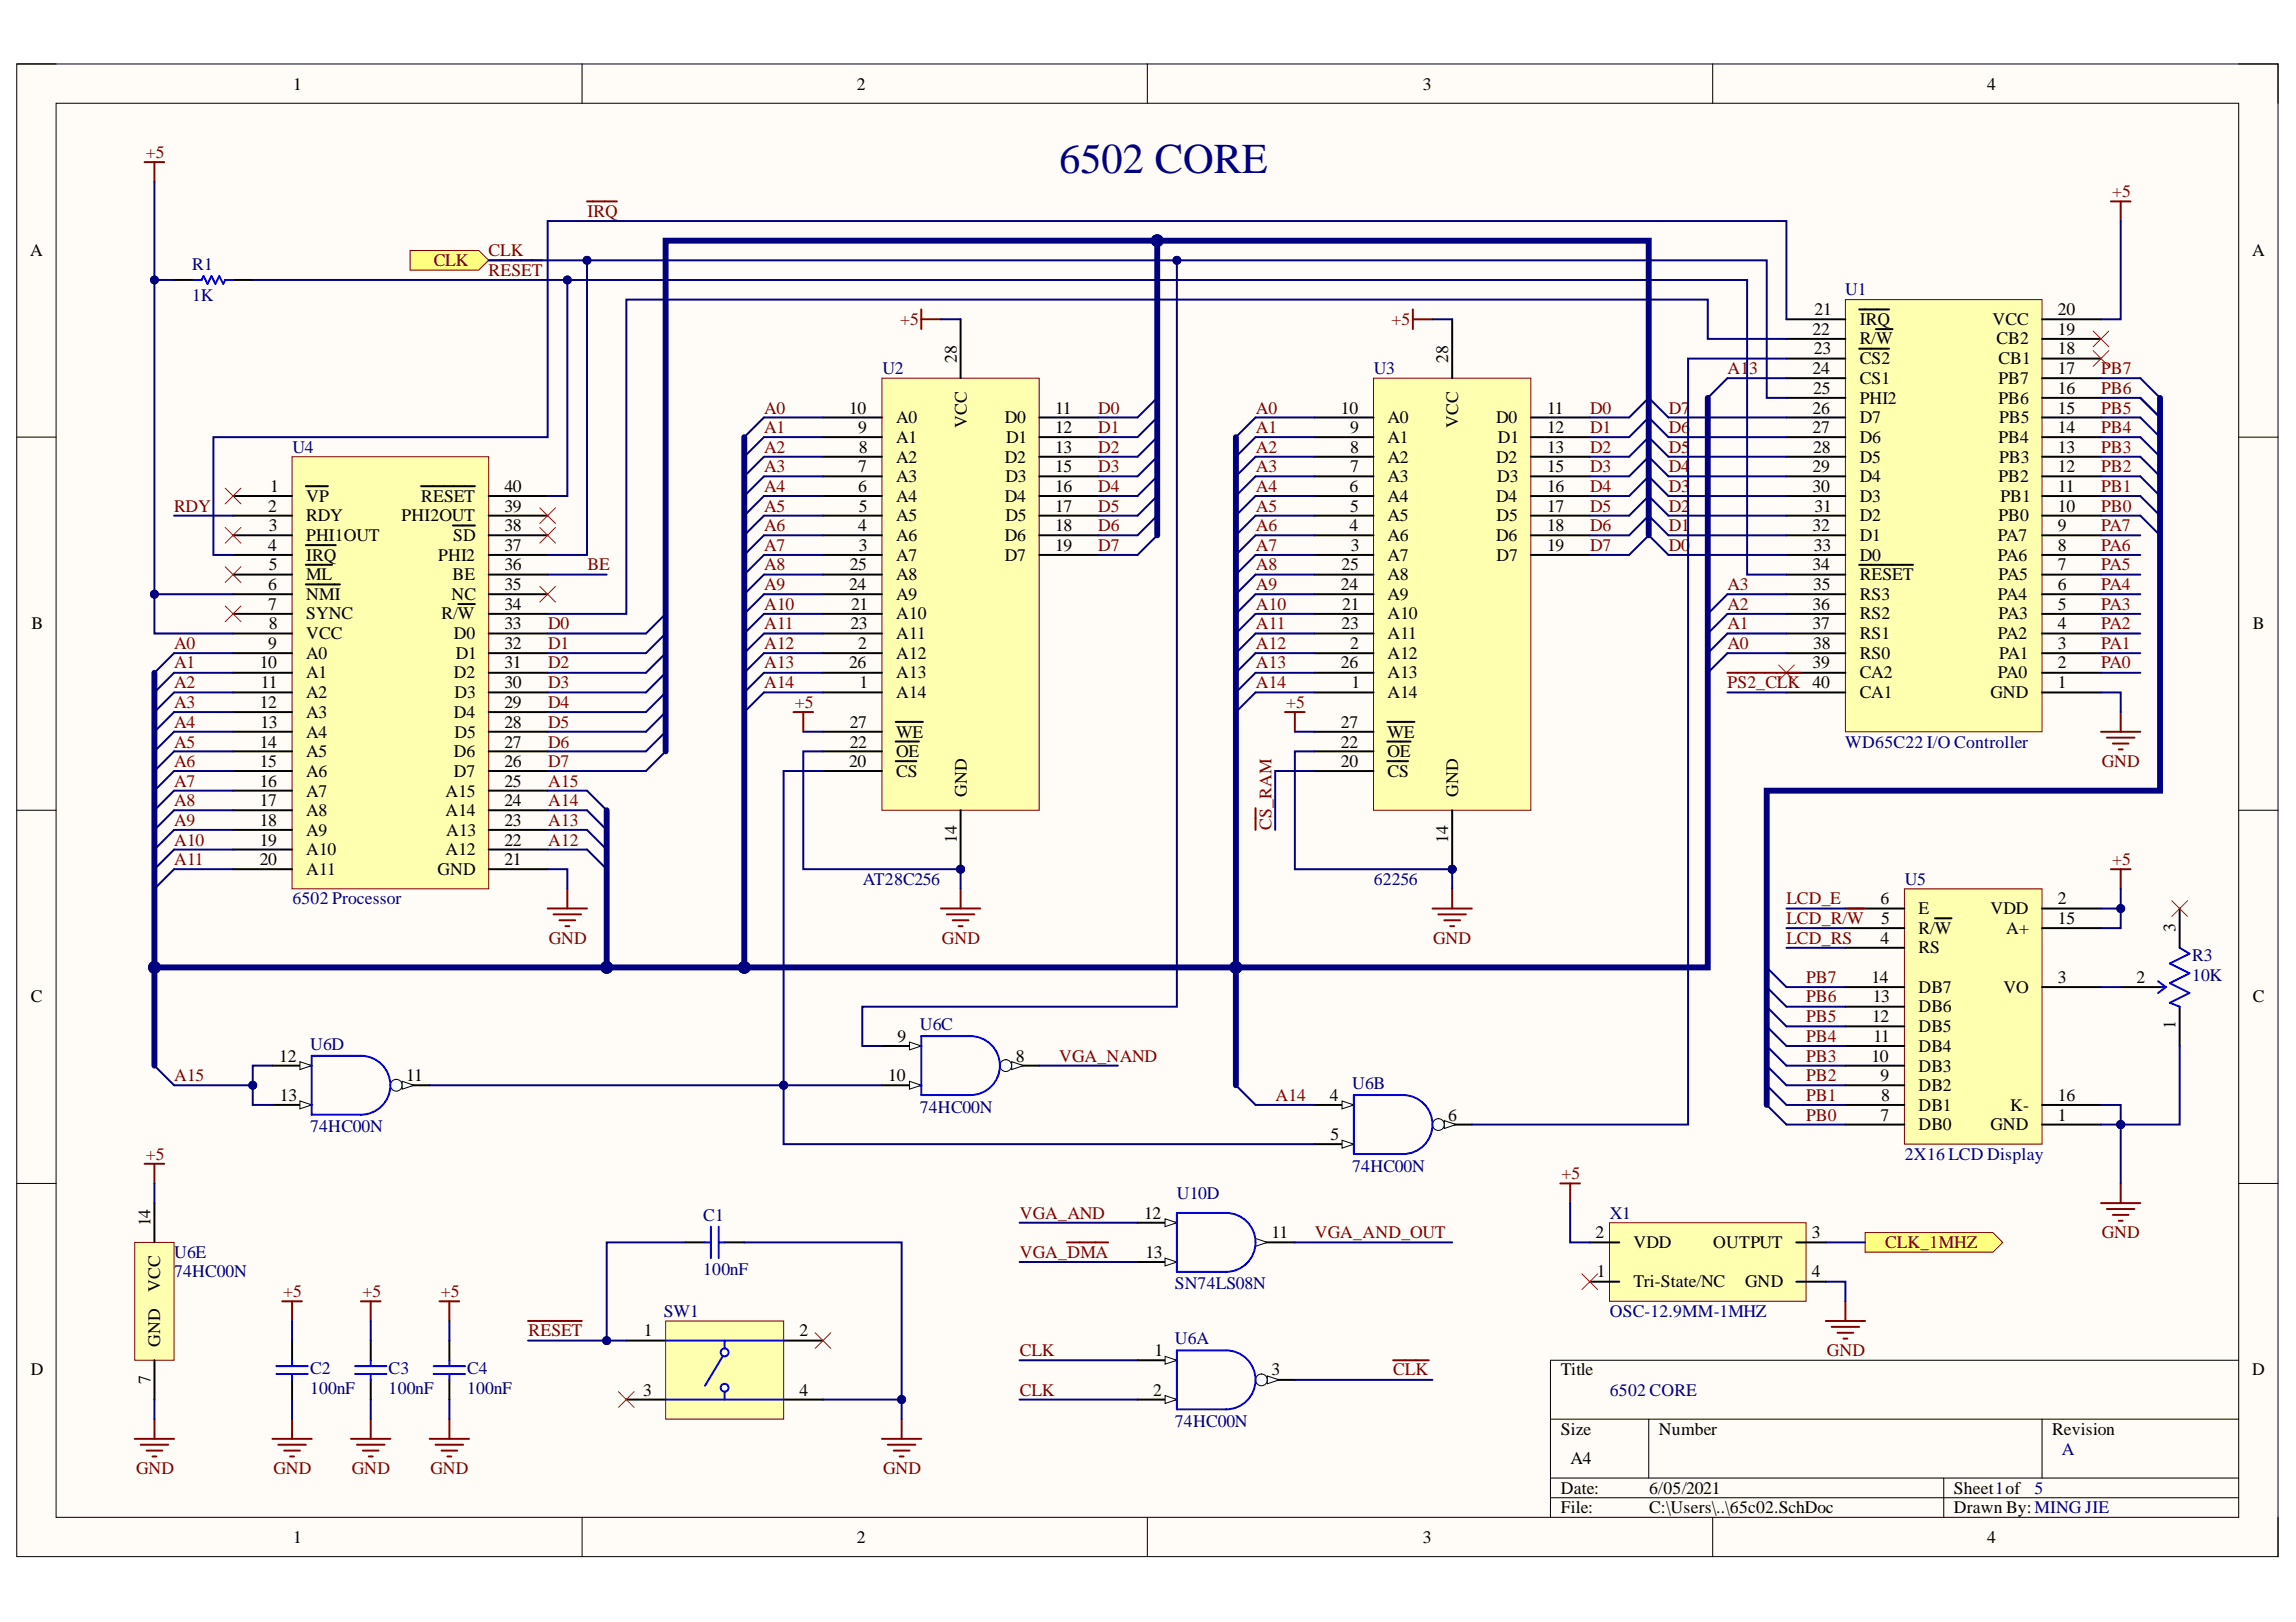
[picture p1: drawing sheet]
<svg xmlns="http://www.w3.org/2000/svg" width="297mm" height="210mm" viewBox="0 0 297 210" stroke-linecap="round" stroke-linejoin="round" font-family="sans-serif">
<defs><g id="words">
<text font-size="5.5" fill="#000080" x="137" y="22.3">6502 CORE</text>
<g font-size="2.3">
<text x="37.9" y="11.6">1</text>
<text x="110.9" y="11.6">2</text>
<text x="184.1" y="11.6">3</text>
<text x="257.1" y="11.6">4</text>
<text x="3.9" y="33.1">A</text>
<text x="291.4" y="33.1">A</text>
<text x="234.8" y="40.8">21</text>
<text x="266.2" y="40.8">20</text>
<text x="123.8" y="46.9" transform="rotate(-90 123.8 46.9)">28</text>
<text x="187.4" y="46.9" transform="rotate(-90 187.4 46.9)">28</text>
<text x="234.5" y="43.3">22</text>
<text x="234.7" y="45.8">23</text>
<text x="240.6" y="42">IRQ</text>
<text x="240.6" y="44.6">R/W</text>
<text x="240.6" y="47.1">CS2</text>
<text x="257.8" y="42">VCC</text>
<text x="258.3" y="44.6">CB2</text>
<text x="258.5" y="47.1">CB1</text>
<text x="266.2" y="45.8">18</text>
<text x="266.2" y="43.3">19</text>
<text x="109.8" y="53.5">10</text>
<text x="136.5" y="53.5">11</text>
<text x="173.5" y="53.5">10</text>
<text x="200.1" y="53.5">11</text>
<text x="234.5" y="48.4">24</text>
<text x="234.5" y="53.5">26</text>
<text x="234.6" y="51">25</text>
<text x="240.6" y="49.7">CS1</text>
<text x="240.6" y="52.3">PHI2</text>
<text x="258.5" y="52.3">PB6</text>
<text x="258.5" y="49.7">PB7</text>
<text x="266.2" y="53.5">15</text>
<text x="266.2" y="51">16</text>
<text x="266.2" y="48.4">17</text>
<text x="111" y="56.1">9</text>
<text x="111.1" y="58.6">8</text>
<text x="115.9" y="59.9">A2</text>
<text x="115.9" y="57.3">A1</text>
<text x="115.9" y="54.8">A0</text>
<text x="125.1" y="55.4" transform="rotate(-90 125.1 55.4)">VCC</text>
<text x="130" y="54.8">D0</text>
<text x="130" y="59.9">D2</text>
<text x="130.2" y="57.3">D1</text>
<text x="136.5" y="56.1">12</text>
<text x="136.5" y="58.6">13</text>
<text x="174.7" y="58.6">8</text>
<text x="174.7" y="56.1">9</text>
<text x="179.5" y="59.9">A2</text>
<text x="179.5" y="57.3">A1</text>
<text x="179.5" y="54.8">A0</text>
<text x="188.6" y="55.4" transform="rotate(-90 188.6 55.4)">VCC</text>
<text x="193.5" y="54.8">D0</text>
<text x="193.5" y="59.9">D2</text>
<text x="193.8" y="57.3">D1</text>
<text x="200.1" y="56.1">12</text>
<text x="200.1" y="58.6">13</text>
<text x="234.5" y="56.1">27</text>
<text x="234.6" y="58.6">28</text>
<text x="240.6" y="54.8">D7</text>
<text x="240.6" y="57.3">D6</text>
<text x="240.6" y="59.9">D5</text>
<text x="258.5" y="57.3">PB4</text>
<text x="258.6" y="59.9">PB3</text>
<text x="258.6" y="54.8">PB5</text>
<text x="266.2" y="58.6">13</text>
<text x="266.2" y="56.1">14</text>
<text x="35" y="63.7">1</text>
<text x="39.6" y="64.9">VP</text>
<text x="54.5" y="64.9">RESET</text>
<text x="65.2" y="63.7">40</text>
<text x="111" y="63.7">6</text>
<text x="111" y="61.1">7</text>
<text x="115.9" y="64.9">A4</text>
<text x="115.9" y="62.4">A3</text>
<text x="130" y="64.9">D4</text>
<text x="130.1" y="62.4">D3</text>
<text x="136.5" y="61.1">15</text>
<text x="136.5" y="63.7">16</text>
<text x="174.6" y="63.7">6</text>
<text x="174.7" y="61.1">7</text>
<text x="179.5" y="64.9">A4</text>
<text x="179.5" y="62.4">A3</text>
<text x="193.5" y="64.9">D4</text>
<text x="193.7" y="62.4">D3</text>
<text x="200.1" y="61.1">15</text>
<text x="200.1" y="63.7">16</text>
<text x="234.5" y="61.1">29</text>
<text x="234.5" y="63.7">30</text>
<text x="240.6" y="62.4">D4</text>
<text x="240.6" y="64.9">D3</text>
<text x="258.5" y="62.4">PB2</text>
<text x="258.8" y="64.9">PB1</text>
<text x="266.2" y="63.7">11</text>
<text x="266.2" y="61.1">12</text>
<text x="34.7" y="66.2">2</text>
<text x="34.7" y="71.3">4</text>
<text x="34.8" y="68.7">3</text>
<text x="39.6" y="67.5">RDY</text>
<text x="39.6" y="70">PHI1OUT</text>
<text x="52" y="67.5">PHI2OUT</text>
<text x="58.6" y="70">SD</text>
<text x="65.2" y="71.3">37</text>
<text x="65.2" y="68.7">38</text>
<text x="65.2" y="66.2">39</text>
<text x="111" y="68.7">4</text>
<text x="111.1" y="71.3">3</text>
<text x="111.1" y="66.2">5</text>
<text x="115.9" y="70">A6</text>
<text x="115.9" y="67.5">A5</text>
<text x="130" y="70">D6</text>
<text x="130.1" y="67.5">D5</text>
<text x="136.5" y="66.2">17</text>
<text x="136.5" y="68.7">18</text>
<text x="136.5" y="71.3">19</text>
<text x="174.6" y="68.7">4</text>
<text x="174.7" y="66.2">5</text>
<text x="174.8" y="71.3">3</text>
<text x="179.5" y="70">A6</text>
<text x="179.5" y="67.5">A5</text>
<text x="193.5" y="70">D6</text>
<text x="193.6" y="67.5">D5</text>
<text x="200.1" y="66.2">17</text>
<text x="200.1" y="68.7">18</text>
<text x="200.1" y="71.3">19</text>
<text x="234.5" y="68.7">32</text>
<text x="234.7" y="71.3">33</text>
<text x="234.8" y="66.2">31</text>
<text x="240.6" y="67.5">D2</text>
<text x="240.6" y="70">D1</text>
<text x="258.5" y="70">PA7</text>
<text x="258.5" y="67.5">PB0</text>
<text x="266.2" y="71.3">8</text>
<text x="266.2" y="68.7">9</text>
<text x="266.2" y="66.2">10</text>
<text x="34.7" y="76.4">6</text>
<text x="34.8" y="73.8">5</text>
<text x="39.6" y="72.6">IRQ</text>
<text x="39.6" y="75.1">ML</text>
<text x="39.6" y="77.6">NMI</text>
<text x="56.7" y="72.6">PHI2</text>
<text x="58.4" y="77.6">NC</text>
<text x="58.6" y="75.1">BE</text>
<text x="65.2" y="76.4">35</text>
<text x="65.2" y="73.8">36</text>
<text x="109.8" y="76.4">24</text>
<text x="109.9" y="73.8">25</text>
<text x="115.9" y="72.6">A7</text>
<text x="115.9" y="77.6">A9</text>
<text x="115.9" y="75.1">A8</text>
<text x="130" y="72.6">D7</text>
<text x="173.5" y="76.4">24</text>
<text x="173.6" y="73.8">25</text>
<text x="179.5" y="72.6">A7</text>
<text x="179.5" y="77.6">A9</text>
<text x="179.5" y="75.1">A8</text>
<text x="193.6" y="72.6">D7</text>
<text x="234.5" y="73.8">34</text>
<text x="234.6" y="76.4">35</text>
<text x="240.6" y="72.6">D0</text>
<text x="240.6" y="75.1">RESET</text>
<text x="240.6" y="77.6">RS3</text>
<text x="258.5" y="77.6">PA4</text>
<text x="258.5" y="72.6">PA6</text>
<text x="258.5" y="75.1">PA5</text>
<text x="266.2" y="76.4">6</text>
<text x="266.2" y="73.8">7</text>
<text x="4.1" y="81.4">B</text>
<text x="34.7" y="78.9">7</text>
<text x="34.7" y="84">9</text>
<text x="34.8" y="81.4">8</text>
<text x="39.6" y="80.2">SYNC</text>
<text x="39.6" y="82.7">VCC</text>
<text x="57.1" y="80.2">R/W</text>
<text x="58.7" y="82.7">D0</text>
<text x="65.2" y="84">32</text>
<text x="65.2" y="81.4">33</text>
<text x="65.2" y="78.9">34</text>
<text x="110" y="81.4">23</text>
<text x="110.1" y="78.9">21</text>
<text x="111" y="84">2</text>
<text x="115.9" y="80.2">A10</text>
<text x="115.9" y="82.7">A11</text>
<text x="173.6" y="81.4">23</text>
<text x="173.7" y="78.9">21</text>
<text x="174.7" y="84">2</text>
<text x="179.5" y="80.2">A10</text>
<text x="179.5" y="82.7">A11</text>
<text x="234.5" y="78.9">36</text>
<text x="234.5" y="81.4">37</text>
<text x="234.6" y="84">38</text>
<text x="240.6" y="80.2">RS2</text>
<text x="240.6" y="82.7">RS1</text>
<text x="258.5" y="82.7">PA2</text>
<text x="258.5" y="80.2">PA3</text>
<text x="266.2" y="84">3</text>
<text x="266.2" y="81.4">4</text>
<text x="266.2" y="78.9">5</text>
<text x="291.5" y="81.4">B</text>
<text x="33.6" y="86.5">10</text>
<text x="33.8" y="89">11</text>
<text x="39.6" y="85.2">A0</text>
<text x="39.6" y="87.8">A1</text>
<text x="58.7" y="87.8">D2</text>
<text x="59" y="85.2">D1</text>
<text x="65.2" y="89">30</text>
<text x="65.2" y="86.5">31</text>
<text x="109.8" y="86.5">26</text>
<text x="111.2" y="89">1</text>
<text x="115.9" y="85.2">A12</text>
<text x="115.9" y="87.8">A13</text>
<text x="173.5" y="86.5">26</text>
<text x="174.8" y="89">1</text>
<text x="179.5" y="85.2">A12</text>
<text x="179.5" y="87.8">A13</text>
<text x="234.5" y="86.5">39</text>
<text x="240.6" y="85.2">RS0</text>
<text x="240.6" y="87.8">CA2</text>
<text x="258.5" y="87.8">PA0</text>
<text x="258.6" y="85.2">PA1</text>
<text x="266.2" y="89">1</text>
<text x="266.2" y="86.5">2</text>
<text x="33.6" y="91.6">12</text>
<text x="33.7" y="94.2">13</text>
<text x="39.6" y="90.3">A2</text>
<text x="39.6" y="92.9">A3</text>
<text x="39.6" y="95.5">A4</text>
<text x="58.7" y="92.9">D4</text>
<text x="58.8" y="95.5">D5</text>
<text x="58.8" y="90.3">D3</text>
<text x="65.2" y="94.2">28</text>
<text x="65.2" y="91.6">29</text>
<text x="109.9" y="94.2">27</text>
<text x="115.9" y="90.3">A14</text>
<text x="115.9" y="95.5">WE</text>
<text x="173.5" y="94.2">27</text>
<text x="179.5" y="90.3">A14</text>
<text x="179.5" y="95.5">WE</text>
<text x="240.6" y="90.3">CA1</text>
<text x="257.5" y="90.3">GND</text>
<text x="33.6" y="96.7">14</text>
<text x="33.6" y="99.3">15</text>
<text x="33.6" y="101.8">16</text>
<text x="39.6" y="98">A5</text>
<text x="39.6" y="100.5">A6</text>
<text x="58.7" y="100.5">D7</text>
<text x="58.7" y="98">D6</text>
<text x="65.2" y="101.8">25</text>
<text x="65.2" y="99.3">26</text>
<text x="65.2" y="96.7">27</text>
<text x="109.8" y="99.3">20</text>
<text x="109.9" y="96.7">22</text>
<text x="115.9" y="100.5">CS</text>
<text x="115.9" y="98">OE</text>
<text x="173.5" y="99.3">20</text>
<text x="173.5" y="96.7">22</text>
<text x="179.5" y="100.5">CS</text>
<text x="179.5" y="98">OE</text>
<text x="33.6" y="104.3">17</text>
<text x="33.6" y="106.9">18</text>
<text x="39.6" y="103.1">A7</text>
<text x="39.6" y="105.6">A8</text>
<text x="57.6" y="105.6">A14</text>
<text x="57.6" y="103.1">A15</text>
<text x="65.2" y="106.9">23</text>
<text x="65.2" y="104.3">24</text>
<text x="125.1" y="103.1" transform="rotate(-90 125.1 103.1)">GND</text>
<text x="188.6" y="103.1" transform="rotate(-90 188.6 103.1)">GND</text>
<text x="33.6" y="109.4">19</text>
<text x="33.6" y="112">20</text>
<text x="39.6" y="108.2">A9</text>
<text x="39.6" y="110.7">A10</text>
<text x="39.6" y="113.2">A11</text>
<text x="56.6" y="113.2">GND</text>
<text x="57.6" y="110.7">A12</text>
<text x="57.7" y="108.2">A13</text>
<text x="65.2" y="112">21</text>
<text x="65.2" y="109.4">22</text>
<text x="123.8" y="109.1" transform="rotate(-90 123.8 109.1)">14</text>
<text x="187.4" y="109.1" transform="rotate(-90 187.4 109.1)">14</text>
<text x="243.3" y="117">6</text>
<text x="243.4" y="119.6">5</text>
<text x="248.2" y="118.3">E</text>
<text x="257.5" y="118.3">VDD</text>
<text x="266.2" y="117">2</text>
<text x="266.2" y="119.6">15</text>
<text x="243.3" y="122.1">4</text>
<text x="248.2" y="123.4">RS</text>
<text x="248.2" y="120.8">R/W</text>
<text x="259.6" y="120.8">A+</text>
<text x="281.5" y="120.6" transform="rotate(-90 281.5 120.6)">3</text>
<text x="4" y="129.7">C</text>
<text x="242.1" y="127.2">14</text>
<text x="242.3" y="129.7">13</text>
<text x="248.2" y="131">DB6</text>
<text x="248.2" y="128.4">DB7</text>
<text x="259.2" y="128.4">VO</text>
<text x="266.2" y="127.2">3</text>
<text x="276.4" y="127.2">2</text>
<text x="291.5" y="129.7">C</text>
<text x="36.1" y="137.4">12</text>
<text x="116.1" y="134.8">9</text>
<text x="131.4" y="137.4">8</text>
<text x="242.1" y="137.4">10</text>
<text x="242.2" y="132.3">12</text>
<text x="242.4" y="134.8">11</text>
<text x="248.2" y="136.1">DB4</text>
<text x="248.2" y="133.5">DB5</text>
<text x="281.5" y="133.2" transform="rotate(-90 281.5 133.2)">1</text>
<text x="36.2" y="142.5">13</text>
<text x="52.6" y="139.9">11</text>
<text x="114.9" y="139.9">10</text>
<text x="172" y="142.5">4</text>
<text x="243.3" y="139.9">9</text>
<text x="243.4" y="142.5">8</text>
<text x="248.2" y="143.8">DB1</text>
<text x="248.2" y="141.2">DB2</text>
<text x="248.2" y="138.7">DB3</text>
<text x="260.1" y="143.8">K-</text>
<text x="266.2" y="142.5">16</text>
<text x="172.1" y="147.6">5</text>
<text x="187.4" y="145">6</text>
<text x="243.3" y="145">7</text>
<text x="248.2" y="146.3">DB0</text>
<text x="257.5" y="146.3">GND</text>
<text x="266.2" y="145">1</text>
<text x="19.5" y="158.7" transform="rotate(-90 19.5 158.7)">14</text>
<text x="148" y="157.7">12</text>
<text x="164.5" y="160.2">11</text>
<text x="206.4" y="160.2">2</text>
<text x="211.3" y="161.5">VDD</text>
<text x="221.6" y="161.5">OUTPUT</text>
<text x="234.4" y="160.2">3</text>
<text x="20.7" y="167.2" transform="rotate(-90 20.7 167.2)">VCC</text>
<text x="148.2" y="162.8">13</text>
<text x="206.6" y="165.3">1</text>
<text x="211.3" y="166.6">Tri-State/NC</text>
<text x="225.8" y="166.6">GND</text>
<text x="234.4" y="165.3">4</text>
<text x="83.3" y="172.9">1</text>
<text x="103.4" y="172.9">2</text>
<text x="4" y="178">D</text>
<text x="19.5" y="179.1" transform="rotate(-90 19.5 179.1)">7</text>
<text x="20.7" y="174.3" transform="rotate(-90 20.7 174.3)">GND</text>
<text x="149.4" y="175.5">1</text>
<text x="164.5" y="178">3</text>
<text x="201.9" y="178">Title</text>
<text x="291.4" y="178">D</text>
<text x="83.2" y="180.6">3</text>
<text x="103.4" y="180.6">4</text>
<text x="149.2" y="180.6">2</text>
<text x="201.9" y="185.7">Size</text>
<text x="214.6" y="185.7">Number</text>
<text x="265.5" y="185.7">Revision</text>
<text x="203.2" y="189.5">A4</text>
<text x="201.9" y="193.3">Date:</text>
<text x="201.9" y="195.8">File:</text>
<text x="213.3" y="193.3">6/05/2021</text>
<text x="213.3" y="195.8">C:\Users\..\65c02.SchDoc</text>
<text x="252.8" y="193.3">Sheet1of</text>
<text x="252.8" y="195.8">Drawn By:MING JIE</text>
<text x="37.9" y="199.6">1</text>
<text x="110.9" y="199.6">2</text>
<text x="184.1" y="199.6">3</text>
<text x="257.1" y="199.6">4</text>
</g>
<g font-size="2.3" fill="#800000">
<text x="18.9" y="20.5">+5</text>
<text x="76" y="28.1">IRQ</text>
<text x="273.3" y="25.5">+5</text>
<text x="56.1" y="34.4">CLK</text>
<text x="63.2" y="35.7">RESET</text>
<text x="63.2" y="33.1">CLK</text>
<text x="116.4" y="42">+5</text>
<text x="180" y="42">+5</text>
<text x="98.8" y="53.5">A0</text>
<text x="142.1" y="53.5">D0</text>
<text x="162.5" y="53.5">A0</text>
<text x="205.7" y="53.5">D0</text>
<text x="215.9" y="53.5">D7</text>
<text x="223.5" y="48.4">A1</text>
<text x="226.3" y="48.4">3</text>
<text x="271.8" y="48.4">PB7</text>
<text x="271.8" y="51">PB6</text>
<text x="271.8" y="53.5">PB5</text>
<text x="98.8" y="56.1">A1</text>
<text x="98.8" y="58.6">A2</text>
<text x="142.1" y="56.1">D1</text>
<text x="142.1" y="58.6">D2</text>
<text x="162.5" y="56.1">A1</text>
<text x="162.5" y="58.6">A2</text>
<text x="205.7" y="56.1">D1</text>
<text x="205.7" y="58.6">D2</text>
<text x="215.9" y="58.6">D5</text>
<text x="215.9" y="56.1">D6</text>
<text x="271.8" y="56.1">PB4</text>
<text x="271.8" y="58.6">PB3</text>
<text x="98.8" y="61.1">A3</text>
<text x="98.8" y="63.7">A4</text>
<text x="142.1" y="61.1">D3</text>
<text x="142.1" y="63.7">D4</text>
<text x="162.5" y="61.1">A3</text>
<text x="162.5" y="63.7">A4</text>
<text x="205.7" y="61.1">D3</text>
<text x="205.7" y="63.7">D4</text>
<text x="215.9" y="63.7">D3</text>
<text x="215.9" y="61.1">D4</text>
<text x="271.8" y="61.1">PB2</text>
<text x="271.8" y="63.7">PB1</text>
<text x="22.5" y="66.2">RDY</text>
<text x="98.8" y="66.2">A5</text>
<text x="98.8" y="68.7">A6</text>
<text x="98.8" y="71.3">A7</text>
<text x="142.1" y="66.2">D5</text>
<text x="142.1" y="68.7">D6</text>
<text x="142.1" y="71.3">D7</text>
<text x="162.5" y="66.2">A5</text>
<text x="162.5" y="68.7">A6</text>
<text x="162.5" y="71.3">A7</text>
<text x="205.7" y="66.2">D5</text>
<text x="205.7" y="68.7">D6</text>
<text x="205.7" y="71.3">D7</text>
<text x="215.9" y="71.3">D0</text>
<text x="215.9" y="68.7">D1</text>
<text x="215.9" y="66.2">D2</text>
<text x="271.8" y="66.2">PB0</text>
<text x="271.8" y="71.3">PA6</text>
<text x="271.8" y="68.7">PA7</text>
<text x="76" y="73.8">BE</text>
<text x="98.8" y="73.8">A8</text>
<text x="98.8" y="76.4">A9</text>
<text x="162.5" y="73.8">A8</text>
<text x="162.5" y="76.4">A9</text>
<text x="223.5" y="76.4">A3</text>
<text x="271.8" y="76.4">PA4</text>
<text x="271.8" y="73.8">PA5</text>
<text x="22.5" y="84">A0</text>
<text x="70.9" y="81.4">D0</text>
<text x="70.9" y="84">D1</text>
<text x="98.8" y="78.9">A10</text>
<text x="98.8" y="81.4">A11</text>
<text x="98.8" y="84">A12</text>
<text x="162.5" y="78.9">A10</text>
<text x="162.5" y="81.4">A11</text>
<text x="162.5" y="84">A12</text>
<text x="223.5" y="84">A0</text>
<text x="223.5" y="81.4">A1</text>
<text x="223.5" y="78.9">A2</text>
<text x="271.8" y="78.9">PA3</text>
<text x="271.8" y="81.4">PA2</text>
<text x="271.8" y="84">PA1</text>
<text x="22.5" y="86.5">A1</text>
<text x="22.5" y="89">A2</text>
<text x="70.9" y="86.5">D2</text>
<text x="70.9" y="89">D3</text>
<text x="98.8" y="86.5">A13</text>
<text x="98.8" y="89">A14</text>
<text x="162.5" y="86.5">A13</text>
<text x="162.5" y="89">A14</text>
<text x="223.5" y="89">PS2_CLK 40</text>
<text x="271.8" y="86.5">PA0</text>
<text x="22.5" y="91.6">A3</text>
<text x="22.5" y="94.2">A4</text>
<text x="70.9" y="91.6">D4</text>
<text x="70.9" y="94.2">D5</text>
<text x="102.8" y="91.6">+5</text>
<text x="166.4" y="91.6">+5</text>
<text x="22.5" y="96.7">A5</text>
<text x="22.5" y="99.3">A6</text>
<text x="22.5" y="101.8">A7</text>
<text x="70.9" y="101.8">A15</text>
<text x="70.9" y="96.7">D6</text>
<text x="70.9" y="99.3">D7</text>
<text x="271.9" y="99.3">GND</text>
<text x="22.5" y="104.3">A8</text>
<text x="22.5" y="106.9">A9</text>
<text x="70.9" y="104.3">A14</text>
<text x="70.9" y="106.9">A13</text>
<text x="164.5" y="107.4" transform="rotate(-90 164.5 107.4)">CS_RAM</text>
<text x="22.5" y="109.4">A10</text>
<text x="22.5" y="112">A11</text>
<text x="70.9" y="109.4">A12</text>
<text x="273.3" y="112">+5</text>
<text x="231.1" y="117">LCD_E</text>
<text x="231.1" y="119.6">LCD_R/W</text>
<text x="71" y="122.1">GND</text>
<text x="121.9" y="122.1">GND</text>
<text x="185.4" y="122.1">GND</text>
<text x="231.1" y="122.1">LCD_RS</text>
<text x="233.7" y="127.2">PB7</text>
<text x="233.7" y="129.7">PB6</text>
<text x="137" y="137.4">VGA_NAND</text>
<text x="233.7" y="132.3">PB5</text>
<text x="233.7" y="134.8">PB4</text>
<text x="233.7" y="137.4">PB3</text>
<text x="22.5" y="139.9">A15</text>
<text x="165" y="142.5">A14</text>
<text x="233.7" y="139.9">PB2</text>
<text x="233.7" y="142.5">PB1</text>
<text x="233.7" y="145">PB0</text>
<text x="18.9" y="150.1">+5</text>
<text x="202" y="152.6">+5</text>
<text x="131.9" y="157.7">VGA_AND</text>
<text x="170.1" y="160.2">VGA_AND_OUT</text>
<text x="243.9" y="161.5">CLK_1MHZ</text>
<text x="271.9" y="160.2">GND</text>
<text x="36.6" y="167.9">+5</text>
<text x="46.9" y="167.9">+5</text>
<text x="57" y="167.9">+5</text>
<text x="131.9" y="162.8">VGA_DMA</text>
<text x="68.4" y="172.9">RESET</text>
<text x="131.9" y="175.5">CLK</text>
<text x="180.3" y="178">CLK</text>
<text x="236.4" y="175.5">GND</text>
<text x="131.9" y="180.6">CLK</text>
<text x="17.6" y="190.8">GND</text>
<text x="35.4" y="190.8">GND</text>
<text x="45.5" y="190.8">GND</text>
<text x="55.7" y="190.8">GND</text>
<text x="114.2" y="190.8">GND</text>
</g>
<g font-size="2.3" fill="#000080">
<text x="24.9" y="34.9">R1</text>
<text x="24.9" y="39">1K</text>
<text x="238.7" y="38.2">U1</text>
<text x="114.2" y="48.4">U2</text>
<text x="177.7" y="48.4">U3</text>
<text x="37.8" y="58.6">U4</text>
<text x="238.7" y="96.7">WD65C22 I/O Controller</text>
<text x="37.8" y="117">6502 Processor</text>
<text x="111.6" y="114.5">AT28C256</text>
<text x="177.7" y="114.5">62256</text>
<text x="246.4" y="114.5">U5</text>
<text x="283.6" y="124.4">R3</text>
<text x="283.6" y="126.9">10K</text>
<text x="40.1" y="135.9">U6D</text>
<text x="119" y="133.3">U6C</text>
<text x="174.9" y="141">U6B</text>
<text x="40.1" y="146.5">74HC00N</text>
<text x="119" y="144">74HC00N</text>
<text x="152.2" y="155.2">U10D</text>
<text x="174.9" y="151.6">74HC00N</text>
<text x="246.4" y="150.1">2X16 LCD Display</text>
<text x="91" y="158">C1</text>
<text x="208.3" y="157.7">X1</text>
<text x="22.5" y="162.8">U6E</text>
<text x="22.5" y="165.3">74HC00N</text>
<text x="91" y="165.1">100nF</text>
<text x="152" y="166.8">SN74LS08N</text>
<text x="85.9" y="170.4">SW1</text>
<text x="152" y="173.9">U6A</text>
<text x="208.3" y="170.4">OSC-12.9MM-1MHZ</text>
<text x="40.1" y="177.7">C2</text>
<text x="50.3" y="177.7">C3</text>
<text x="60.4" y="177.7">C4</text>
<text x="40.1" y="180.4">100nF</text>
<text x="50.3" y="180.4">100nF</text>
<text x="60.4" y="180.4">100nF</text>
<text x="152" y="184.7">74HC00N</text>
<text x="208.3" y="180.6">6502 CORE</text>
<text x="266.7" y="188.2">A</text>
<text x="263.2" y="193.3">5</text>
</g>
</g></defs>
<path d="M2.2 8.3h292.5v193.1h-292.5z" fill-rule="evenodd" fill="#fffcf8"/>
<path d="M2.2 8.3h292.5v193.1h-292.5z" fill="none" stroke="#000" stroke-width=".13"/>
<path d="M7.3 13.4h282.3v183h-282.3z" fill-rule="evenodd" fill="#fffcf8"/>
<g fill="none" stroke="#000" stroke-width=".13">
<path d="M2.2 8.3h5.1M7.3 13.4h282.3v183h-282.3zM75.3 8.3v5.1M148.4 8.3v5.1M221.6 8.3v5.1M289.6 8.3h5.1v5.1M2.2 56.6h5.1M289.6 56.6h5.1M2.2 104.9h5.1M289.6 104.9h5.1M2.2 153.1h5.1M289.6 153.1h5.1"/>
<path d="M289.6 176h-89v20.4M75.3 196.4v5M148.4 196.4v5M200.6 183.7h89M200.6 191.3h89M200.6 193.8h89M213.3 183.7v7.6M221.6 196.4v5M251.5 191.3v5.1M264.2 183.7v7.6M294.7 196.4v5"/>
</g>
<path d="M37.8 59.1h25.4v55.9h-25.4z" fill-rule="evenodd" fill="#ffffb0"/>
<path d="M37.8 59.1h25.4v55.9h-25.4z" fill="none" stroke="#800000" stroke-width=".13"/>
<g fill="none" stroke="#000" stroke-width=".25">
<path d="M30.2 64.2h7.6M30.2 66.7h7.6M30.2 69.3h7.6M30.2 71.8h7.6M30.2 74.4h7.6M30.2 76.9h7.6M30.2 79.4h7.6M39.6 62.9h2.8M39.6 70.5h3.8M39.6 73.1h3.4M39.6 75.6h4.4M54.5 62.9h6.9"/>
<path d="M58.6 68h2.8M59.3 78.2h2.1M63.2 64.2h7.7M63.2 66.7h7.7M63.2 69.3h7.7M63.2 71.8h7.7M63.2 74.4h7.7M63.2 76.9h7.7M63.2 79.4h7.7M30.2 82h7.6M30.2 84.5h7.6M30.2 87.1h7.6"/>
<path d="M30.2 89.6h7.6M30.2 92.2h7.6M30.2 94.7h7.6M30.2 97.2h7.6M30.2 99.8h7.6M63.2 82h7.7M63.2 84.5h7.7M63.2 87.1h7.7M63.2 89.6h7.7M63.2 92.2h7.7M63.2 94.7h7.7M63.2 97.2h7.7"/>
<path d="M63.2 99.8h7.7M30.2 102.3h7.6M30.2 104.9h7.6M30.2 107.4h7.6M30.2 109.9h7.6M30.2 112.5h7.6M63.2 102.3h7.7M63.2 104.9h7.7M63.2 107.4h7.7M63.2 109.9h7.7M63.2 112.5h7.7"/>
</g>
<circle cx="124.3" cy="112.5" r=".51" fill="#000080"/>
<circle cx="124.3" cy="112.5" r=".51" fill="none" stroke="#000080" stroke-width=".13"/>
<path d="M114.1 48.9h20.3v56h-20.3z" fill-rule="evenodd" fill="#ffffb0"/>
<path d="M114.1 48.9h20.3v56h-20.3z" fill="none" stroke="#800000" stroke-width=".13"/>
<g fill="none" stroke="#000" stroke-width=".25">
<path d="M106.5 59.1h7.6M106.5 56.6h7.6M106.5 54h7.6M134.4 59.1h7.7M134.4 56.6h7.7M134.4 54h7.7M106.5 71.8h7.6M106.5 69.3h7.6M106.5 66.7h7.6M106.5 64.2h7.6M106.5 61.6h7.6M106.5 89.6h7.6"/>
<path d="M106.5 84.5h7.6M124.3 104.9v7.6"/>
</g>
<circle cx="124.3" cy="112.5" r=".51" fill="#000080"/>
<circle cx="124.3" cy="112.5" r=".51" fill="none" stroke="#000080" stroke-width=".13"/>
<g fill="none" stroke="#000" stroke-width=".25">
<path d="M124.3 41.3v7.6M106.5 79.4h7.6M106.5 76.9h7.6M106.5 74.4h7.6M134.4 61.6h7.7M134.4 64.2h7.7M134.4 66.7h7.7M134.4 69.3h7.7M134.4 71.8h7.7M106.5 99.8h7.6M106.5 97.2h7.6M106.5 82h7.6"/>
<path d="M106.5 87.1h7.6M106.5 94.7h7.6M115.9 98.5h2.7M115.9 96h3M115.9 93.4h3.5"/>
</g>
<path d="M238.7 38.8h25.5v55.9h-25.5z" fill-rule="evenodd" fill="#ffffb0"/>
<path d="M238.7 38.8h25.5v55.9h-25.5z" fill="none" stroke="#800000" stroke-width=".13"/>
<g fill="none" stroke="#000" stroke-width=".25">
<path d="M231.1 59.1h7.6M231.1 56.6h7.6M231.1 54h7.6M231.1 51.5h7.6M231.1 48.9h7.6M231.1 46.4h7.6M231.1 43.9h7.6M231.1 41.3h7.6M240.5 40h3.9M240.5 45.1h3.9M242.7 42.6h2.1M264.2 59.1h7.6"/>
<path d="M264.2 56.6h7.6M264.2 54h7.6M264.2 51.5h7.6M264.2 48.9h7.6M264.2 46.4h7.6M264.2 43.9h7.6M264.2 41.3h7.6M231.1 79.4h7.6M231.1 76.9h7.6M231.1 74.4h7.6M231.1 71.8h7.6M231.1 69.3h7.6"/>
<path d="M231.1 66.7h7.6M231.1 64.2h7.6M231.1 61.6h7.6M240.5 73.1h7M264.2 79.4h7.6M264.2 76.9h7.6M264.2 74.4h7.6M264.2 71.8h7.6M264.2 69.3h7.6M264.2 66.7h7.6M264.2 64.2h7.6M264.2 61.6h7.6"/>
<path d="M231.1 89.6h7.6M231.1 87.1h7.6M231.1 84.5h7.6M231.1 82h7.6M264.2 89.6h7.6M264.2 87.1h7.6M264.2 84.5h7.6M264.2 82h7.6"/>
</g>
<circle cx="187.9" cy="112.5" r=".51" fill="#000080"/>
<circle cx="187.9" cy="112.5" r=".51" fill="none" stroke="#000080" stroke-width=".13"/>
<path d="M177.7 48.9h20.3v56h-20.3z" fill-rule="evenodd" fill="#ffffb0"/>
<path d="M177.7 48.9h20.3v56h-20.3z" fill="none" stroke="#800000" stroke-width=".13"/>
<g fill="none" stroke="#000" stroke-width=".25">
<path d="M170.1 59.1h7.6M170.1 56.6h7.6M170.1 54h7.6M198 59.1h7.7M198 56.6h7.7M198 54h7.7M170.1 71.8h7.6M170.1 69.3h7.6M170.1 66.7h7.6M170.1 64.2h7.6M170.1 61.6h7.6M170.1 89.6h7.6"/>
<path d="M170.1 84.5h7.6M187.9 104.9v7.6"/>
</g>
<circle cx="187.9" cy="112.5" r=".51" fill="#000080"/>
<circle cx="187.9" cy="112.5" r=".51" fill="none" stroke="#000080" stroke-width=".13"/>
<g fill="none" stroke="#000" stroke-width=".25">
<path d="M22.5 36.2h2.6M30.2 36.2h2.5M187.9 41.3v7.6M170.1 79.4h7.6M170.1 76.9h7.6M170.1 74.4h7.6M198 61.6h7.7M198 64.2h7.7M198 66.7h7.7M198 69.3h7.7M198 71.8h7.7M170.1 99.8h7.6"/>
<path d="M170.1 97.2h7.6M170.1 82h7.6M170.1 87.1h7.6M170.1 94.7h7.6M179.5 98.5h2.7M179.5 96h3M179.5 93.4h3.5M147.2 176h5.1"/>
</g>
<g fill="none" stroke="#000080" stroke-width=".25">
<path d="M98.8 56.6l-2.5 2.5M98.8 59.1l-2.5 2.5M98.8 54l-2.5 2.6M149.7 59.1l-2.5 2.5M149.7 56.6l-2.5 2.5M149.7 54l-2.5 2.6M149.7 51.5l-2.5 2.5M162.4 56.6l-2.5 2.5M162.4 59.1l-2.5 2.5M162.4 54l-2.5 2.6M213.3 59.1l-2.5 2.5M213.3 56.6l-2.5 2.5"/>
<path d="M213.3 54l-2.5 2.6M213.3 51.5l-2.5 2.5M86.1 79.4l-2.5 2.6M98.8 61.6l-2.5 2.6M98.8 64.2l-2.5 2.5M98.8 66.7l-2.5 2.6M98.8 69.3l-2.5 2.5M98.8 71.8l-2.5 2.6M98.8 74.4l-2.5 2.5M98.8 76.9l-2.5 2.5M98.8 79.4l-2.5 2.6M149.7 69.3l-2.5 2.5"/>
<path d="M149.7 66.7l-2.5 2.6M149.7 64.2l-2.5 2.5M149.7 61.6l-2.5 2.6M162.4 61.6l-2.5 2.6M162.4 64.2l-2.5 2.5M162.4 66.7l-2.5 2.6M162.4 69.3l-2.5 2.5M162.4 71.8l-2.5 2.6M162.4 74.4l-2.5 2.5M162.4 76.9l-2.5 2.5M162.4 79.4l-2.5 2.6M213.3 69.3l-2.5 2.5"/>
<path d="M213.3 66.7l-2.5 2.6M213.3 64.2l-2.5 2.5M213.3 61.6l-2.5 2.6M22.5 87.1l-2.5 2.5M22.5 89.6l-2.5 2.6M22.5 92.2l-2.5 2.5M22.5 94.7l-2.5 2.5M22.5 97.2l-2.5 2.6M22.5 99.8l-2.5 2.5M22.5 84.5l-2.5 2.6M86.1 82l-2.5 2.5M86.1 84.5l-2.5 2.6"/>
<path d="M86.1 87.1l-2.5 2.5M86.1 89.6l-2.5 2.6M86.1 94.7l-2.5 2.5M86.1 97.2l-2.5 2.6M86.1 92.2l-2.5 2.5M98.8 82l-2.5 2.5M98.8 84.5l-2.5 2.6M98.8 87.1l-2.5 2.5M98.8 89.6l-2.5 2.6M162.4 82l-2.5 2.5M162.4 84.5l-2.5 2.6M162.4 87.1l-2.5 2.5"/>
<path d="M162.4 89.6l-2.5 2.6M22.5 102.3l-2.5 2.6M22.5 104.9l-2.5 2.5M22.5 107.4l-2.5 2.5M22.5 109.9l-2.5 2.6M22.5 112.5l-2.5 2.5M75.9 102.3l2.6 2.6M75.9 104.9l2.6 2.5M75.9 107.4l2.6 2.5M75.9 109.9l2.6 2.6"/>
</g>
<g fill="none" stroke="#800000" stroke-width=".25">
<path d="M18.7 21h2.5M20 21v2.5M63.2 33.7h7M119.2 40v2.6M119.2 41.3h2.5M182.8 40v2.6M182.8 41.3h2.5M102.7 92.2h2.5M103.9 92.2v2.5M166.2 92.2h2.6M167.5 92.2v2.5M70.9 117.6h5"/>
<path d="M71.6 118.3h3.6M72.4 119.1h2M73.1 119.9h.6M73.4 115v2.6M121.7 117.6h5.1M122.5 118.3h3.6M123.3 119.1h2M124 119.9h.5M124.3 115v2.6M185.3 117.6h5.1M186.1 118.3h3.5M186.9 119.1h2"/>
<path d="M187.6 119.9h.5M187.9 115v2.6"/>
</g>
<g fill="none" stroke="#f00" stroke-width=".13">
<path d="M29.1 63.2l2.1 2M29.1 68.3l2.1 2M29.1 73.3l2.1 2.1M29.1 78.4l2.1 2.1M31.2 63.2l-2.1 2M31.2 68.3l-2.1 2M31.2 73.3l-2.1 2.1M31.2 78.4l-2.1 2.1M69.8 65.7l2.1 2M69.8 68.3l2.1 2M69.8 75.9l2.1 2M71.9 65.7l-2.1 2"/>
<path d="M71.9 68.3l-2.1 2M71.9 75.9l-2.1 2"/>
</g>
<path d="M25.1 36.2h1l.2-.5 .5 1 .6-1 .5 1 .5-1 .5 1 .2-.5h1.1" fill="none" stroke="#00f" stroke-width=".25"/>
<path d="M150.7 175.5l1.6 .5-1.6 .5z" fill="#f8fcff"/>
<path d="M150.7 175.5l1.6 .5-1.6 .5z" fill="none" stroke="#000" stroke-width=".13"/>
<path d="M147.2 181.1h5.1" fill="none" stroke="#000" stroke-width=".25"/>
<path d="M150.7 180.6l1.6 .5-1.6 .5z" fill="#f8fcff"/>
<path d="M150.7 180.6l1.6 .5-1.6 .5z" fill="none" stroke="#000" stroke-width=".13"/>
<path d="M162.4 178.6h5.1" fill="none" stroke="#000" stroke-width=".25"/>
<circle cx="163.2" cy="178.6" r=".76" fill="#f8fcff"/>
<circle cx="163.2" cy="178.6" r=".76" fill="none" stroke="#000" stroke-width=".13"/>
<path d="M164 178.1l1.5 .5-1.5 .5z" fill="#f8fcff"/>
<path d="M164 178.1l1.5 .5-1.5 .5z" fill="none" stroke="#000" stroke-width=".13"/>
<path d="M152.3 174.8h6.3a3.8 3.8 0 0 1 3.8 3.8 3.8 3.8 0 0 1-3.8 3.8h-6.3z" fill="none" stroke="#00f" stroke-width=".25"/>
<path d="M170.1 143h5" fill="none" stroke="#000" stroke-width=".25"/>
<path d="M173.6 142.5l1.5 .5-1.5 .5z" fill="#f8fcff"/>
<path d="M173.6 142.5l1.5 .5-1.5 .5z" fill="none" stroke="#000" stroke-width=".13"/>
<path d="M170.1 148.1h5" fill="none" stroke="#000" stroke-width=".25"/>
<path d="M173.6 147.6l1.5 .5-1.5 .5z" fill="#f8fcff"/>
<path d="M173.6 147.6l1.5 .5-1.5 .5z" fill="none" stroke="#000" stroke-width=".13"/>
<path d="M185.3 145.5h5.1" fill="none" stroke="#000" stroke-width=".25"/>
<circle cx="186.1" cy="145.5" r=".76" fill="#f8fcff"/>
<circle cx="186.1" cy="145.5" r=".76" fill="none" stroke="#000" stroke-width=".13"/>
<path d="M186.9 145l1.5 .5-1.5 .5z" fill="#f8fcff"/>
<path d="M186.9 145l1.5 .5-1.5 .5z" fill="none" stroke="#000" stroke-width=".13"/>
<path d="M175.1 141.7h6.4a3.8 3.8 0 0 1 3.8 3.8 3.8 3.8 0 0 1-3.8 3.8h-6.4z" fill="none" stroke="#00f" stroke-width=".25"/>
<path d="M129.4 137.9h5" fill="none" stroke="#000" stroke-width=".25"/>
<circle cx="130.1" cy="137.9" r=".76" fill="#f8fcff"/>
<circle cx="130.1" cy="137.9" r=".76" fill="none" stroke="#000" stroke-width=".13"/>
<path d="M130.9 137.4l1.5 .5-1.5 .5z" fill="#f8fcff"/>
<path d="M130.9 137.4l1.5 .5-1.5 .5z" fill="none" stroke="#000" stroke-width=".13"/>
<path d="M114.1 135.4h5.1" fill="none" stroke="#000" stroke-width=".25"/>
<path d="M117.7 134.9l1.5 .5-1.5 .5z" fill="#f8fcff"/>
<path d="M117.7 134.9l1.5 .5-1.5 .5z" fill="none" stroke="#000" stroke-width=".13"/>
<path d="M114.1 140.4h5.1" fill="none" stroke="#000" stroke-width=".25"/>
<path d="M117.7 139.9l1.5 .5-1.5 .6z" fill="#f8fcff"/>
<path d="M117.7 139.9l1.5 .5-1.5 .6z" fill="none" stroke="#000" stroke-width=".13"/>
<path d="M119.2 134.1h6.3a3.8 3.8 0 0 1 3.9 3.8 3.8 3.8 0 0 1-3.9 3.8h-6.3z" fill="none" stroke="#00f" stroke-width=".25"/>
<path d="M50.5 140.4h5.1" fill="none" stroke="#000" stroke-width=".25"/>
<circle cx="51.3" cy="140.4" r=".76" fill="#f8fcff"/>
<circle cx="51.3" cy="140.4" r=".76" fill="none" stroke="#000" stroke-width=".13"/>
<path d="M52 139.9l1.6 .5-1.6 .6z" fill="#f8fcff"/>
<path d="M52 139.9l1.6 .5-1.6 .6z" fill="none" stroke="#000" stroke-width=".13"/>
<path d="M35.2 137.9h5.1" fill="none" stroke="#000" stroke-width=".25"/>
<path d="M38.8 137.4l1.5 .5-1.5 .5z" fill="#f8fcff"/>
<path d="M38.8 137.4l1.5 .5-1.5 .5z" fill="none" stroke="#000" stroke-width=".13"/>
<path d="M35.2 143h5.1" fill="none" stroke="#000" stroke-width=".25"/>
<path d="M38.8 142.5l1.5 .5-1.5 .5z" fill="#f8fcff"/>
<path d="M38.8 142.5l1.5 .5-1.5 .5z" fill="none" stroke="#000" stroke-width=".13"/>
<path d="M40.3 136.6h6.4a3.8 3.8 0 0 1 3.8 3.8 3.8 3.8 0 0 1-3.8 3.9h-6.4z" fill="none" stroke="#00f" stroke-width=".25"/>
<path d="M17.4 160.8h5.1v15.2h-5.1z" fill-rule="evenodd" fill="#ffffb0"/>
<path d="M17.4 160.8h5.1v15.2h-5.1z" fill="none" stroke="#800000" stroke-width=".13"/>
<path d="M20 155.7v5.1M20 176v5.1" fill="none" stroke="#000" stroke-width=".25"/>
<g fill="none" stroke="#000080" stroke-width=".25">
<path d="M213.3 51.5l2.6 2.5M213.3 54l2.6 2.6M213.3 56.6l2.6 2.5M213.3 59.1l2.6 2.5M223.5 48.9l-2.6 2.6M213.3 61.6l2.6 2.6M213.3 64.2l2.6 2.5M213.3 66.7l2.6 2.6M213.3 69.3l2.6 2.5M223.5 76.9l-2.6 2.5M223.5 79.4l-2.6 2.6M223.5 82l-2.6 2.5"/>
<path d="M223.5 84.5l-2.6 2.6M20 137.9l2.5 2.5M159.9 140.4l2.5 2.6"/>
</g>
<g fill="none" stroke="#800000" stroke-width=".25">
<path d="M75.9 26.1h3.9M273.1 26.1h2.5M274.4 26.1v2.5M271.8 94.7h5.1M272.6 95.5h3.5M273.3 96.2h2.1M274.1 97h.5M274.4 92.2v2.5M18.7 150.6h2.5M20 150.6v2.5M17.4 186.2h5.1M18.2 187h3.6"/>
<path d="M19 187.7h2M19.7 188.5h.5M20 183.7v2.5"/>
</g>
<path d="M270.8 42.8l2 2.1M270.8 45.4l2 2M272.8 42.8l-2 2.1M272.8 45.4l-2 2M230.1 86.1l2 2M232.1 86.1l-2 2" fill="none" stroke="#f00" stroke-width=".13"/>
<path d="M53 32.4h8.9l1.3 1.3-1.3 1.3h-8.9z" fill-rule="evenodd" fill="#ffff80"/>
<path d="M53 32.4h8.9l1.3 1.3-1.3 1.3h-8.9z" fill="none" stroke="#800000" stroke-width=".13"/>
<path d="M81 173.5h5.1M101.4 173.5h5.1M81 181.1h5.1M101.4 181.1h5.1" fill="none" stroke="#000" stroke-width=".25"/>
<path d="M86.1 170.9h15.3v12.8h-15.3z" fill-rule="evenodd" fill="#ffffb0"/>
<path d="M86.1 170.9h15.3v12.8h-15.3z" fill="none" stroke="#800000" stroke-width=".13"/>
<path d="M86.1 173.5h15.3M86.1 181.1h15.3M93.7 180.1v1" fill="none" stroke="#00f" stroke-width=".25"/>
<circle cx="93.7" cy="179.6" r=".51" fill="#fff"/>
<circle cx="93.7" cy="179.6" r=".51" fill="none" stroke="#00f" stroke-width=".25"/>
<circle cx="93.7" cy="175" r=".51" fill="#fff"/>
<g fill="none" stroke="#00f" stroke-width=".25">
<path d="M92 158.7v4.1M93 158.7v4.1M35.8 177.8h4M35.8 176.8h4M37.8 176v.8M37.8 177.8v.8M45.9 177.8h4.1M45.9 176.8h4.1M48 176v.8M48 177.8v.8M56.1 177.8h4.1M56.1 176.8h4.1"/>
<path d="M58.1 176v.8M58.1 177.8v.8M91.2 160.8h.8M93 160.8h.7M93.5 175.5l-2.3 3.8M93.7 173.5v1"/>
<circle cx="93.7" cy="175" r=".51"/>
</g>
<g fill="none" stroke="#800000" stroke-width=".25">
<path d="M36.5 168.4h2.6M37.8 168.4v2.5M46.7 168.4h2.5M48 168.4v2.5M56.9 168.4h2.5M58.1 168.4v2.5M68.3 170.9h7M35.2 186.2h5.1M36 187h3.6M36.8 187.7h2M37.5 188.5h.5M37.8 183.7v2.5"/>
<path d="M45.4 186.2h5.1M46.2 187h3.5M46.9 187.7h2.1M47.7 188.5h.5M48 183.7v2.5M55.6 186.2h5.1M56.4 187h3.5M57.1 187.7h2.1M57.9 188.5h.5M58.1 183.7v2.5M114.1 186.2h5.1M114.9 187h3.5"/>
<path d="M115.6 187.7h2.1M116.4 188.5h.5M116.6 183.7v2.5"/>
</g>
<path d="M80 180.1l2 2M82 180.1l-2 2" fill="none" stroke="#f00" stroke-width=".13"/>
<path d="M37.8 173.5v2.5M37.8 178.6v2.5M48 173.5v2.5M48 178.6v2.5M58.1 173.5v2.5M58.1 178.6v2.5M88.7 160.8h2.5M93.7 160.8h2.6" fill="none" stroke="#000" stroke-width=".25"/>
<path d="M246.4 115h17.8v33.1h-17.8z" fill-rule="evenodd" fill="#ffffb0"/>
<path d="M246.4 115h17.8v33.1h-17.8z" fill="none" stroke="#800000" stroke-width=".13"/>
<g fill="none" stroke="#000" stroke-width=".25">
<path d="M238.7 117.6h7.7M250.3 118.8h2.2M264.2 117.6h7.6M282 117.6v5.1M238.7 127.7h7.7M238.7 122.7h7.7M238.7 120.1h7.7M238.7 137.9h7.7M238.7 135.4h7.7M238.7 132.8h7.7M238.7 130.3h7.7M264.2 127.7h7.6"/>
<path d="M264.2 120.1h7.6M274.4 127.7h5M282 130.3v5.1M238.7 145.5h7.7M238.7 143h7.7M238.7 140.4h7.7M264.2 145.5h7.6M264.2 143h7.6"/>
</g>
<path d="M273.1 112.5h2.5M274.4 112.5v2.5M271.8 155.7h5.1M272.6 156.5h3.5M273.3 157.2h2.1M274.1 158h.5M274.4 153.1v2.6" fill="none" stroke="#800000" stroke-width=".25"/>
<path d="M279.2 127l1 .7M279.4 127.7h.8M280.2 127.7l-1 .8M282 122.7l1.3 .7-2.6 1.3 2.6 1.3-2.6 1.2 2.6 1.3-2.6 1.3 1.3 .5" fill="none" stroke="#00f" stroke-width=".25"/>
<path d="M281 116.6l2 2M283 116.6l-2 2M105.5 172.5l2 2M107.5 172.5l-2 2" fill="none" stroke="#f00" stroke-width=".13"/>
<g fill="none" stroke="#000080" stroke-width=".25">
<path d="M276.9 48.9l2.5 2.6M276.9 51.5l2.5 2.5M276.9 54l2.5 2.6M276.9 56.6l2.5 2.5M276.9 59.1l2.5 2.5M276.9 61.6l2.5 2.6M276.9 64.2l2.5 2.5M276.9 66.7l2.5 2.6M228.6 125.2l2.5 2.5M228.6 127.7l2.5 2.6M228.6 130.3l2.5 2.5M228.6 132.8l2.5 2.6"/>
<path d="M228.6 135.4l2.5 2.5M228.6 137.9l2.5 2.5M228.6 140.4l2.5 2.6M228.6 143l2.5 2.5"/>
</g>
<path d="M208.2 158.2h25.5v10.2h-25.5z" fill-rule="evenodd" fill="#ffffb0"/>
<path d="M208.2 158.2h25.5v10.2h-25.5z" fill="none" stroke="#800000" stroke-width=".13"/>
<path d="M205.7 165.9h3.8M205.7 160.8h3.8M232.4 165.9h3.8M232.4 160.8h3.8" fill="none" stroke="#000" stroke-width=".25"/>
<path d="M201.9 153.1h2.5M203.1 153.1v2.6M236.2 170.9h5.1M237 171.7h3.5M237.7 172.5h2.1M238.5 173.2h.5M238.7 168.4v2.5" fill="none" stroke="#800000" stroke-width=".25"/>
<path d="M204.7 164.9l2 2M206.7 164.9l-2 2" fill="none" stroke="#f00" stroke-width=".13"/>
<path d="M241.3 159.5h16.5l1.3 1.3-1.3 1.2h-16.5z" fill-rule="evenodd" fill="#ffff80"/>
<path d="M241.3 159.5h16.5l1.3 1.3-1.3 1.2h-16.5z" fill="none" stroke="#800000" stroke-width=".13"/>
<path d="M162.4 160.8h5.1" fill="none" stroke="#000" stroke-width=".25"/>
<path d="M162.4 160.3l1.6 .5-1.6 .5z" fill="#f8fcff"/>
<path d="M162.4 160.3l1.6 .5-1.6 .5z" fill="none" stroke="#000" stroke-width=".13"/>
<path d="M147.2 158.2h5.1" fill="none" stroke="#000" stroke-width=".25"/>
<path d="M150.7 157.7l1.6 .5-1.6 .5z" fill="#f8fcff"/>
<path d="M150.7 157.7l1.6 .5-1.6 .5z" fill="none" stroke="#000" stroke-width=".13"/>
<path d="M147.2 163.3h5.1" fill="none" stroke="#000" stroke-width=".25"/>
<path d="M150.7 162.8l1.6 .5-1.6 .5z" fill="#f8fcff"/>
<path d="M150.7 162.8l1.6 .5-1.6 .5z" fill="none" stroke="#000" stroke-width=".13"/>
<path d="M152.3 157h6.3a3.8 3.8 0 0 1 3.8 3.8 3.8 3.8 0 0 1-3.8 3.8h-6.3z" fill="none" stroke="#00f" stroke-width=".25"/>
<path d="M223.5 87.1h9.4M162.4 104.6v2.8M239 117.6h2.2M138 160.8h5.4M180.2 176h4.6" fill="none" stroke="#800000" stroke-width=".25"/>
<g fill="none" stroke="#000080" stroke-width=".25">
<path d="M98.8 59.1h7.7M98.8 56.6h7.7M98.8 54h7.7M142.1 59.1h5.1M142.1 56.6h5.1M142.1 54h5.1M162.4 59.1h7.7M162.4 56.6h7.7M162.4 54h7.7M205.7 59.1h5.1M205.7 56.6h5.1M205.7 54h5.1"/>
<path d="M20 76.9h10.2M98.8 79.4h7.7M98.8 76.9h7.7M98.8 74.4h7.7M98.8 71.8h7.7M98.8 69.3h7.7M98.8 66.7h7.7M98.8 64.2h7.7M98.8 61.6h7.7M142.1 71.8h5.1M142.1 69.3h5.1M142.1 66.7h5.1"/>
<path d="M142.1 64.2h5.1M142.1 61.6h5.1M162.4 79.4h7.7M162.4 76.9h7.7M162.4 74.4h7.7M162.4 71.8h7.7M162.4 69.3h7.7M162.4 66.7h7.7M162.4 64.2h7.7M162.4 61.6h7.7M205.7 71.8h5.1M205.7 69.3h5.1"/>
<path d="M205.7 66.7h5.1M205.7 64.2h5.1M205.7 61.6h5.1M22.5 99.8h7.7M22.5 97.2h7.7M22.5 94.7h7.7M22.5 92.2h7.7M22.5 89.6h7.7M22.5 87.1h7.7M22.5 84.5h7.7M70.9 99.8h12.7M70.9 97.2h12.7"/>
<path d="M70.9 94.7h12.7M70.9 92.2h12.7M70.9 89.6h12.7M70.9 87.1h12.7M70.9 84.5h12.7M70.9 82h12.7M98.8 89.6h7.7M98.8 87.1h7.7M98.8 84.5h7.7M98.8 82h7.7M162.4 89.6h7.7M162.4 87.1h7.7"/>
<path d="M162.4 84.5h7.7M162.4 82h7.7M22.5 112.5h7.7M22.5 109.9h7.7M22.5 107.4h7.7M22.5 104.9h7.7M22.5 102.3h7.7M70.9 112.5h2.5v2.5M70.9 109.9h5M70.9 107.4h5M70.9 104.9h5M70.9 102.3h5"/>
</g>
<circle cx="20" cy="76.9" r=".51" fill="#000080"/>
<circle cx="20" cy="76.9" r=".51" fill="none" stroke="#000080" stroke-width=".13"/>
<path d="M20 36.2h2.5" fill="none" stroke="#000080" stroke-width=".25"/>
<circle cx="20" cy="36.2" r=".51" fill="#000080"/>
<circle cx="20" cy="36.2" r=".51" fill="none" stroke="#000080" stroke-width=".13"/>
<path d="M63.2 33.7h12.7v38.1h-5" fill="none" stroke="#000080" stroke-width=".25"/>
<circle cx="75.9" cy="33.7" r=".51" fill="#000080"/>
<circle cx="75.9" cy="33.7" r=".51" fill="none" stroke="#000080" stroke-width=".13"/>
<path d="M103.9 94.7h2.6M106.5 97.2h-2.6v15.3h20.4v2.5" fill="none" stroke="#000080" stroke-width=".25"/>
<circle cx="124.3" cy="112.5" r=".51" fill="#000080"/>
<circle cx="124.3" cy="112.5" r=".51" fill="none" stroke="#000080" stroke-width=".13"/>
<path d="M167.5 94.7h2.6M170.1 97.2h-2.6v15.3h20.4v2.5" fill="none" stroke="#000080" stroke-width=".25"/>
<circle cx="187.9" cy="112.5" r=".51" fill="#000080"/>
<circle cx="187.9" cy="112.5" r=".51" fill="none" stroke="#000080" stroke-width=".13"/>
<path d="M35.2 137.9h-2.5v2.5h-10.2" fill="none" stroke="#000080" stroke-width=".25"/>
<circle cx="32.7" cy="140.4" r=".51" fill="#000080"/>
<circle cx="32.7" cy="140.4" r=".51" fill="none" stroke="#000080" stroke-width=".13"/>
<path d="M32.7 140.4v2.6h2.5" fill="none" stroke="#000080" stroke-width=".25"/>
<circle cx="32.7" cy="140.4" r=".51" fill="#000080"/>
<circle cx="32.7" cy="140.4" r=".51" fill="none" stroke="#000080" stroke-width=".13"/>
<path d="M20 153.1v2.6M55.6 140.4h58.5M20 181.1v2.6" fill="none" stroke="#000080" stroke-width=".25"/>
<circle cx="101.4" cy="140.4" r=".51" fill="#000080"/>
<circle cx="101.4" cy="140.4" r=".51" fill="none" stroke="#000080" stroke-width=".13"/>
<path d="M106.5 99.8h-5.1v40.6" fill="none" stroke="#000080" stroke-width=".25"/>
<circle cx="101.4" cy="140.4" r=".51" fill="#000080"/>
<circle cx="101.4" cy="140.4" r=".51" fill="none" stroke="#000080" stroke-width=".13"/>
<path d="M215.9 59.1h15.2M215.9 56.6h15.2M215.9 54h15.2M215.9 71.8h15.2M215.9 69.3h15.2M215.9 66.7h15.2M215.9 64.2h15.2M215.9 61.6h15.2M101.4 140.4v7.7h68.7" fill="none" stroke="#000080" stroke-width=".25"/>
<circle cx="101.4" cy="140.4" r=".51" fill="#000080"/>
<circle cx="101.4" cy="140.4" r=".51" fill="none" stroke="#000080" stroke-width=".13"/>
<g fill="none" stroke="#000080" stroke-width=".25">
<path d="M75.9 33.7h76.4v96.6h-40.7v5.1h2.5M274.4 28.6v12.7h-2.6M121.7 41.3h2.6M185.3 41.3h2.6M223.5 48.9h7.6M231.1 46.4h-12.7v99.1h-28M231.1 43.9h-10.2v-5.1h-139.9v40.6h-10.1M231.1 41.3v-12.7h-160.2v28h-43.3v15.2h2.6M223.5 79.4h7.6M223.5 76.9h7.6M223.5 84.5h7.6M223.5 82h7.6"/>
<path d="M271.8 89.6h2.6v2.6M162.4 143h7.7"/>
</g>
<circle cx="152.3" cy="33.7" r=".51" fill="#000080"/>
<circle cx="152.3" cy="33.7" r=".51" fill="none" stroke="#000080" stroke-width=".13"/>
<circle cx="75.9" cy="33.7" r=".51" fill="#000080"/>
<circle cx="75.9" cy="33.7" r=".51" fill="none" stroke="#000080" stroke-width=".13"/>
<path d="M73.4 36.2h152.6v38.2h5.1" fill="none" stroke="#000080" stroke-width=".25"/>
<circle cx="73.4" cy="36.2" r=".51" fill="#000080"/>
<circle cx="73.4" cy="36.2" r=".51" fill="none" stroke="#000080" stroke-width=".13"/>
<path d="M152.3 33.7h76.3v17.8h2.5" fill="none" stroke="#000080" stroke-width=".25"/>
<circle cx="152.3" cy="33.7" r=".51" fill="#000080"/>
<circle cx="152.3" cy="33.7" r=".51" fill="none" stroke="#000080" stroke-width=".13"/>
<path d="M32.7 36.2h40.7v28h-2.5" fill="none" stroke="#000080" stroke-width=".25"/>
<circle cx="73.4" cy="36.2" r=".51" fill="#000080"/>
<circle cx="73.4" cy="36.2" r=".51" fill="none" stroke="#000080" stroke-width=".13"/>
<path d="M88.7 160.8h-10.2v12.7" fill="none" stroke="#000080" stroke-width=".25"/>
<circle cx="78.5" cy="173.5" r=".51" fill="#000080"/>
<circle cx="78.5" cy="173.5" r=".51" fill="none" stroke="#000080" stroke-width=".13"/>
<path d="M274.4 115v2.6h-2.6M37.8 170.9v2.6M48 170.9v2.6M58.1 170.9v2.6M37.8 181.1v2.6M48 181.1v2.6M58.1 181.1v2.6" fill="none" stroke="#000080" stroke-width=".25"/>
<circle cx="274.4" cy="117.6" r=".51" fill="#000080"/>
<circle cx="274.4" cy="117.6" r=".51" fill="none" stroke="#000080" stroke-width=".13"/>
<path d="M271.8 145.5h2.6v7.6" fill="none" stroke="#000080" stroke-width=".25"/>
<circle cx="274.4" cy="145.5" r=".51" fill="#000080"/>
<circle cx="274.4" cy="145.5" r=".51" fill="none" stroke="#000080" stroke-width=".13"/>
<path d="M274.4 117.6v2.5h-2.6" fill="none" stroke="#000080" stroke-width=".25"/>
<circle cx="274.4" cy="117.6" r=".51" fill="#000080"/>
<circle cx="274.4" cy="117.6" r=".51" fill="none" stroke="#000080" stroke-width=".13"/>
<path d="M271.8 127.7h2.6M282 135.4v10.1h-7.6" fill="none" stroke="#000080" stroke-width=".25"/>
<circle cx="274.4" cy="145.5" r=".51" fill="#000080"/>
<circle cx="274.4" cy="145.5" r=".51" fill="none" stroke="#000080" stroke-width=".13"/>
<path d="M271.8 143h2.6v2.5" fill="none" stroke="#000080" stroke-width=".25"/>
<circle cx="274.4" cy="145.5" r=".51" fill="#000080"/>
<circle cx="274.4" cy="145.5" r=".51" fill="none" stroke="#000080" stroke-width=".13"/>
<g fill="none" stroke="#000080" stroke-width=".25">
<path d="M271.8 48.9h5.1M271.8 51.5h5.1M271.8 54h5.1M271.8 56.6h5.1M271.8 59.1h5.1M271.8 61.6h5.1M271.8 64.2h5.1M271.8 66.7h5.1M231.1 127.7h7.6M231.1 130.3h7.6M231.1 132.8h7.6M231.1 135.4h7.6"/>
<path d="M231.1 137.9h7.6M231.1 140.4h7.6M231.1 143h7.6M231.1 145.5h7.6M68.3 173.5h12.7"/>
</g>
<circle cx="78.5" cy="173.5" r=".51" fill="#000080"/>
<circle cx="78.5" cy="173.5" r=".51" fill="none" stroke="#000080" stroke-width=".13"/>
<path d="M106.5 181.1h10.1v2.6" fill="none" stroke="#000080" stroke-width=".25"/>
<circle cx="116.6" cy="181.1" r=".51" fill="#000080"/>
<circle cx="116.6" cy="181.1" r=".51" fill="none" stroke="#000080" stroke-width=".13"/>
<path d="M96.3 160.8h20.3v20.3" fill="none" stroke="#000080" stroke-width=".25"/>
<circle cx="116.6" cy="181.1" r=".51" fill="#000080"/>
<circle cx="116.6" cy="181.1" r=".51" fill="none" stroke="#000080" stroke-width=".13"/>
<path d="M20 23.5v58.5h10.2M22.5 66.7h7.7M70.9 74.4h7.6M203.1 155.7v5.1h2.6M236.2 165.9h2.5v2.5M236.2 160.8h5.1" fill="none" stroke="#000080" stroke-width=".25"/>
<circle cx="20" cy="36.2" r=".51" fill="#000080"/>
<circle cx="20" cy="36.2" r=".51" fill="none" stroke="#000080" stroke-width=".13"/>
<circle cx="20" cy="76.9" r=".51" fill="#000080"/>
<circle cx="20" cy="76.9" r=".51" fill="none" stroke="#000080" stroke-width=".13"/>
<g fill="none" stroke="#000080" stroke-width=".25">
<path d="M271.8 76.9h5.1M271.8 79.4h5.1M271.8 69.3h5.1M271.8 71.8h5.1M271.8 74.4h5.1M170.1 99.8h-5.1v7.6M223.5 89.6h7.6M271.8 82h5.1M271.8 84.5h5.1M271.8 87.1h5.1M231.1 117.6h7.6M134.4 137.9h10.2"/>
<path d="M231.1 120.1h7.6M231.1 122.7h7.6M131.9 158.2h15.3M131.9 176h15.3M131.9 163.3h15.3M167.5 178.6h17.8M167.5 160.8h20.4M131.9 181.1h15.3"/>
</g>
<path d="M20 87.1v38.1h58.5v-20.3" fill="none" stroke="#000080" stroke-width=".76"/>
<circle cx="20" cy="125.2" r=".76" fill="#000080"/>
<circle cx="20" cy="125.2" r=".76" fill="none" stroke="#000080" stroke-width=".13"/>
<circle cx="78.5" cy="125.2" r=".76" fill="#000080"/>
<circle cx="78.5" cy="125.2" r=".76" fill="none" stroke="#000080" stroke-width=".13"/>
<path d="M78.5 125.2h17.8" fill="none" stroke="#000080" stroke-width=".76"/>
<circle cx="78.5" cy="125.2" r=".76" fill="#000080"/>
<circle cx="78.5" cy="125.2" r=".76" fill="none" stroke="#000080" stroke-width=".13"/>
<circle cx="96.3" cy="125.2" r=".76" fill="#000080"/>
<circle cx="96.3" cy="125.2" r=".76" fill="none" stroke="#000080" stroke-width=".13"/>
<path d="M96.3 56.6v68.6h63.6" fill="none" stroke="#000080" stroke-width=".76"/>
<circle cx="96.3" cy="125.2" r=".76" fill="#000080"/>
<circle cx="96.3" cy="125.2" r=".76" fill="none" stroke="#000080" stroke-width=".13"/>
<circle cx="159.9" cy="125.2" r=".76" fill="#000080"/>
<circle cx="159.9" cy="125.2" r=".76" fill="none" stroke="#000080" stroke-width=".13"/>
<path d="M20 125.2v12.7" fill="none" stroke="#000080" stroke-width=".76"/>
<circle cx="20" cy="125.2" r=".76" fill="#000080"/>
<circle cx="20" cy="125.2" r=".76" fill="none" stroke="#000080" stroke-width=".13"/>
<path d="M149.7 69.3v-38.1h63.6v38.1" fill="none" stroke="#000080" stroke-width=".76"/>
<circle cx="149.7" cy="31.1" r=".76" fill="#000080"/>
<circle cx="149.7" cy="31.1" r=".76" fill="none" stroke="#000080" stroke-width=".13"/>
<path d="M149.7 31.1h-63.6v66.1" fill="none" stroke="#000080" stroke-width=".76"/>
<circle cx="149.7" cy="31.1" r=".76" fill="#000080"/>
<circle cx="149.7" cy="31.1" r=".76" fill="none" stroke="#000080" stroke-width=".13"/>
<path d="M159.9 125.2v15.2" fill="none" stroke="#000080" stroke-width=".76"/>
<circle cx="159.9" cy="125.2" r=".76" fill="#000080"/>
<circle cx="159.9" cy="125.2" r=".76" fill="none" stroke="#000080" stroke-width=".13"/>
<path d="M220.9 51.5v73.7h-61v-68.6" fill="none" stroke="#000080" stroke-width=".76"/>
<circle cx="159.9" cy="125.2" r=".76" fill="#000080"/>
<circle cx="159.9" cy="125.2" r=".76" fill="none" stroke="#000080" stroke-width=".13"/>
<path d="M279.4 51.5v50.8h-50.8v40.7" fill="none" stroke="#000080" stroke-width=".76"/>
<use href="#words"/>
</svg>
